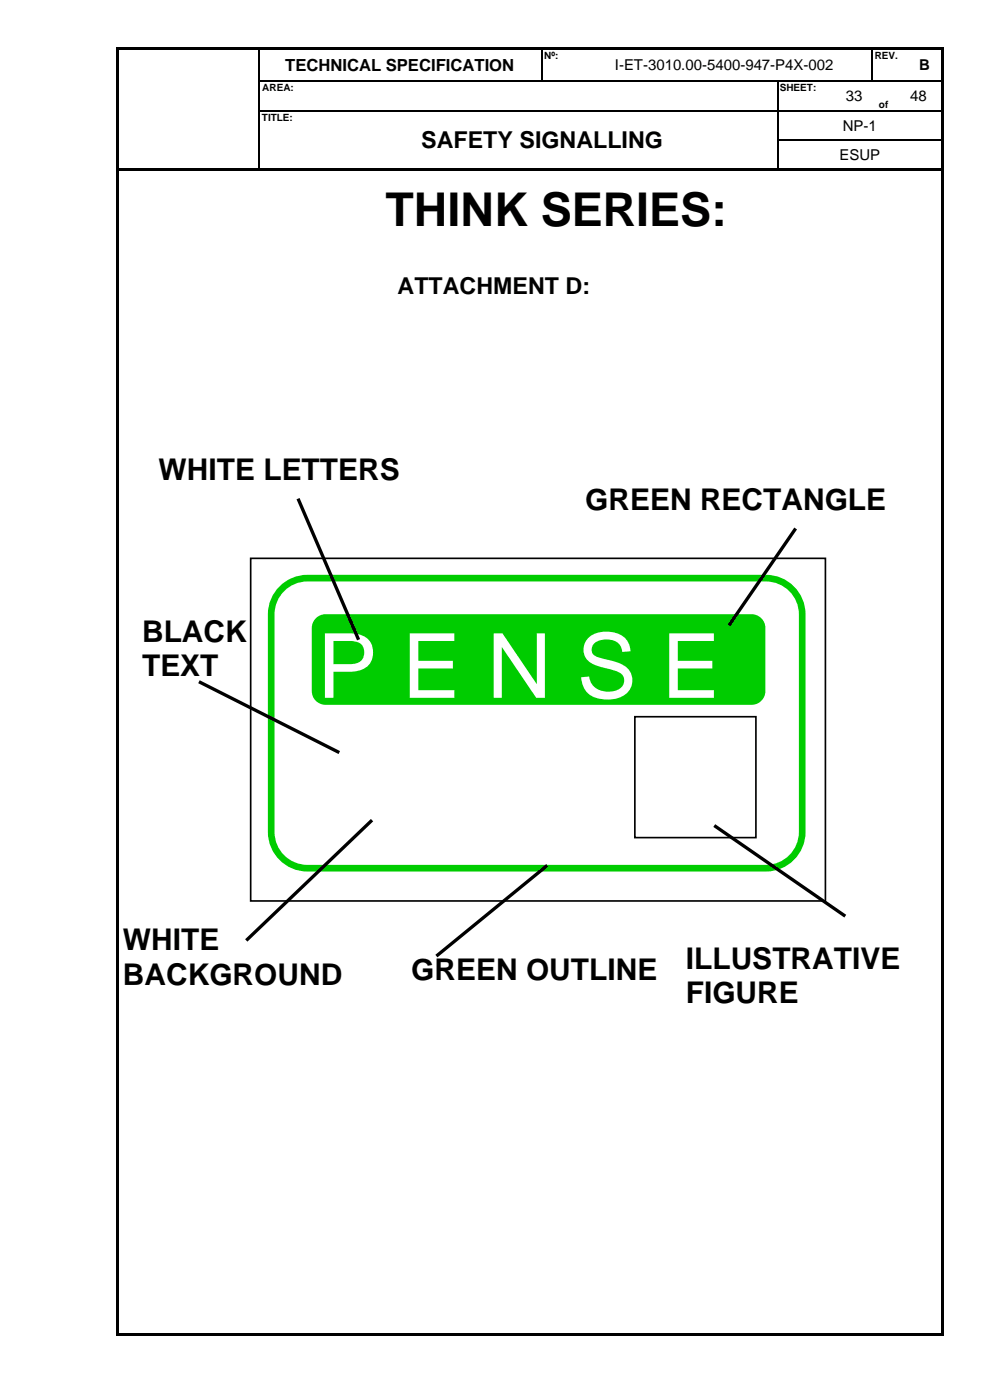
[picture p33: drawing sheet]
<svg xmlns="http://www.w3.org/2000/svg" width="210mm" height="297mm" viewBox="0 0 210 297" stroke-linecap="round" stroke-linejoin="round" font-family="sans-serif">
<defs><g id="words">
<text font-size="19" fill="#fff" x="67.3" y="148.1">P E N S E</text>
<text font-size="9.9" x="81.8" y="48.1">THINK SERIES:</text>
<g font-size="6.3">
<text x="33.7" y="101.9">WHITE LETTERS</text>
<text x="124.2" y="108.2">GREEN RECTANGLE</text>
<text x="30.1" y="136.1">BLACK</text>
<text x="30.1" y="143.4">TEXT</text>
<text x="26.1" y="201.6">WHITE</text>
<text x="26.1" y="208.9">BACKGROUND</text>
<text x="87.3" y="208">GREEN OUTLINE</text>
<text x="145.5" y="205.5">ILLUSTRATIVE</text>
<text x="145.5" y="212.8">FIGURE</text>
</g>
<g font-size="4.9">
<text x="89.4" y="31.5">SAFETY SIGNALLING</text>
<text x="84.4" y="62.4">ATTACHMENT D:</text>
</g>
<text font-size="3.5" x="60.5" y="15">TECHNICAL SPECIFICATION</text>
<g font-size="3.2">
<text x="130.4" y="14.9">I-ET-3010.00-5400-947-P4X-002</text>
<text x="195" y="14.9">B</text>
<text x="179.4" y="21.4">33</text>
<text x="193.1" y="21.4">48</text>
<text x="178.8" y="27.7">NP-1</text>
<text x="178.1" y="34">ESUP</text>
</g>
<g font-size="2.1">
<text x="115.5" y="12.5">Nº:</text>
<text x="185.6" y="12.5">REV.</text>
<text x="55.7" y="19.3">AREA:</text>
<text x="165.4" y="19.3">SHEET:</text>
<text x="186.5" y="22.9">of</text>
<text x="55.5" y="25.6">TITLE:</text>
</g>
</g></defs>
<g fill="#000">
<path d="M24.7 10h.5v.5h-.5z" fill-rule="evenodd"/>
<path d="M24.7 10h.5v.5h-.5z" fill-rule="evenodd"/>
<path d="M24.7 10.5h.5v6.5h-.5z" fill-rule="evenodd"/>
<path d="M24.7 17h.5v.3h-.5z" fill-rule="evenodd"/>
<path d="M25.2 10h29.6v.5h-29.6z" fill-rule="evenodd"/>
<path d="M54.8 10h.5v.5h-.5z" fill-rule="evenodd"/>
<path d="M54.8 17h.3v.3h-.3z" fill-rule="evenodd"/>
<path d="M55.3 10h59.5v.5h-59.5z" fill-rule="evenodd"/>
<path d="M114.8 10h.6v.5h-.6z" fill-rule="evenodd"/>
<path d="M114.8 17h.3v.3h-.3z" fill-rule="evenodd"/>
<path d="M115.4 10h7.1v.5h-7.1z" fill-rule="evenodd"/>
<path d="M122.5 10h.5v.5h-.5z" fill-rule="evenodd"/>
<path d="M122.5 17h.2v.3h-.2z" fill-rule="evenodd"/>
<path d="M123 10h61.9v.5h-61.9z" fill-rule="evenodd"/>
<path d="M164.8 17.3h.3z" fill-rule="evenodd"/>
<path d="M164.8 17h.3v.3h-.3z" fill-rule="evenodd"/>
<path d="M177.5 17h.3v.3h-.3z" fill-rule="evenodd"/>
<path d="M184.9 10h.5v.5h-.5z" fill-rule="evenodd"/>
<path d="M184.9 17h.2v.3h-.2z" fill-rule="evenodd"/>
<path d="M185.1 17h.3v.3h-.3z" fill-rule="evenodd"/>
<path d="M185.4 10h7.1v.5h-7.1z" fill-rule="evenodd"/>
<path d="M190 17h.2v.3h-.2z" fill-rule="evenodd"/>
<path d="M192.5 10h.5v.5h-.5z" fill-rule="evenodd"/>
<path d="M192.5 17h.3v.3h-.3z" fill-rule="evenodd"/>
<path d="M193 10h6.8v.5h-6.8z" fill-rule="evenodd"/>
<path d="M199.8 10h.5v.5h-.5z" fill-rule="evenodd"/>
<path d="M199.8 10h.5v.5h-.5z" fill-rule="evenodd"/>
<path d="M199.8 10.5h.5v6.5h-.5z" fill-rule="evenodd"/>
<path d="M199.8 17h.5v.3h-.5z" fill-rule="evenodd"/>
<path d="M24.7 17.3h.5v6h-.5z" fill-rule="evenodd"/>
<path d="M24.7 23.3h.5v.3h-.5z" fill-rule="evenodd"/>
<path d="M24.7 23.6h.5v6h-.5z" fill-rule="evenodd"/>
<path d="M24.7 29.6h.5v.2h-.5z" fill-rule="evenodd"/>
<path d="M24.7 29.8h.5v6h-.5z" fill-rule="evenodd"/>
<path d="M24.7 35.8h.5v.5h-.5z" fill-rule="evenodd"/>
<path d="M25.2 35.8h29.6v.5h-29.6z" fill-rule="evenodd"/>
<path d="M54.8 23.3h.3v.3h-.3z" fill-rule="evenodd"/>
<path d="M54.8 29.6h.3v.2h-.3z" fill-rule="evenodd"/>
<path d="M54.8 35.8h.5v.5h-.5z" fill-rule="evenodd"/>
<path d="M55.3 35.8h10v.5h-10z" fill-rule="evenodd"/>
<path d="M65.3 23.3h.2v.3h-.2z" fill-rule="evenodd"/>
<path d="M65.3 35.8h.5v.5h-.5z" fill-rule="evenodd"/>
<path d="M65.8 35.8h99v.5h-99z" fill-rule="evenodd"/>
<path d="M164.8 23.3h.3v.3h-.3z" fill-rule="evenodd"/>
<path d="M164.8 29.6h.3v.2h-.3z" fill-rule="evenodd"/>
<path d="M164.8 35.8h.6v.5h-.6z" fill-rule="evenodd"/>
<path d="M165.4 35.8h34.4v.5h-34.4z" fill-rule="evenodd"/>
<path d="M177.5 23.3h.3v.3h-.3z" fill-rule="evenodd"/>
<path d="M185 23.3h.2v.3h-.2z" fill-rule="evenodd"/>
<path d="M190 23.3h.2v.3h-.2z" fill-rule="evenodd"/>
<path d="M199.8 17.3h.5v6h-.5z" fill-rule="evenodd"/>
<path d="M199.8 23.3h.5v.3h-.5z" fill-rule="evenodd"/>
<path d="M199.8 23.6h.5v6h-.5z" fill-rule="evenodd"/>
<path d="M199.8 29.6h.5v.2h-.5z" fill-rule="evenodd"/>
<path d="M199.8 29.8h.5v6h-.5z" fill-rule="evenodd"/>
<path d="M199.8 35.8h.5v.5h-.5z" fill-rule="evenodd"/>
<path d="M24.7 36.3h.5v246.6h-.5z" fill-rule="evenodd"/>
<path d="M24.7 282.9h.5v.5h-.5z" fill-rule="evenodd"/>
<path d="M24.7 282.9h.5v.5h-.5z" fill-rule="evenodd"/>
<path d="M25.2 282.9h174.6v.5h-174.6z" fill-rule="evenodd"/>
<path d="M199.8 36.3h.5v246.6h-.5z" fill-rule="evenodd"/>
<path d="M199.8 282.9h.5v.5h-.5z" fill-rule="evenodd"/>
<path d="M199.8 282.9h.5v.5h-.5z" fill-rule="evenodd"/>
</g>
<g fill="none" stroke="#000" stroke-width=".25">
<path d="M54.9 10.5v6.5M54.9 17.3v6M55.1 17.1h59.7M115 10.5v6.5M115.1 17.1h7.4M122.7 17.1h42.1M165 17.3v6M165.1 17.1h12.4M177.8 17.1h7.1M185 10.5v6.5M185.4 17.1h4.6M190.2 17.1h2.3"/>
<path d="M192.8 17.1h7M54.9 23.6v6M54.9 29.8v6M55.1 23.5h10.2M65.5 23.5h99.3M165 23.6v6M165 29.8v6M165.1 23.5h12.4M165.1 29.7h34.7M177.8 23.5h7.2M185.2 23.5h4.8M190.2 23.5h9.6"/>
</g>
<path d="M60.2 124.5a7.7 7.7 0 0 1 5-1.8h97.3a7.7 7.7 0 0 1 7.7 7.7v46.1a7.7 7.7 0 0 1-7.7 7.7h-97.3a7.7 7.7 0 0 1-7.7-7.7v-46.1a7.7 7.7 0 0 1 2.7-5.9z" fill-rule="evenodd" fill="#fff"/>
<path d="M60.2 124.5a7.7 7.7 0 0 1 5-1.8h97.3a7.7 7.7 0 0 1 7.7 7.7v46.1a7.7 7.7 0 0 1-7.7 7.7h-97.3a7.7 7.7 0 0 1-7.7-7.7v-46.1a7.7 7.7 0 0 1 2.7-5.9z" fill="none" stroke="#0c0" stroke-width="1.4"/>
<path d="M67.5 131.7l1-.6 .6-.1h90.4a2.22 2.22 0 0 1 2.2 2.2v13.4a2.22 2.22 0 0 1-2.2 2.2h-90.4a2.22 2.22 0 0 1-2.2-2.2v-13.4v-.5z" fill-rule="evenodd" fill="#0c0"/>
<path d="M67.5 131.7l1-.6 .6-.1h90.4a2.22 2.22 0 0 1 2.2 2.2v13.4a2.22 2.22 0 0 1-2.2 2.2h-90.4a2.22 2.22 0 0 1-2.2-2.2v-13.4v-.5z" fill="none" stroke="#0c0" stroke-width="1.4"/>
<path d="M63.2 105.8l12.9 29.9M168.8 112.1l-14.1 20.6M42.2 144.6l29.8 15.1M78.9 174l-26.7 25.5M151.5 175.2l27.8 19.2M116.1 183.6l-23.5 19.2" fill="none" stroke="#000" stroke-width=".71" stroke-linecap="butt"/>
<path d="M53.2 118.5h121.9v72.7h-121.9zM134.7 152.1h25.7v25.6h-25.7z" fill="none" stroke="#000" stroke-width=".35"/>
<use href="#words"/>
</svg>
